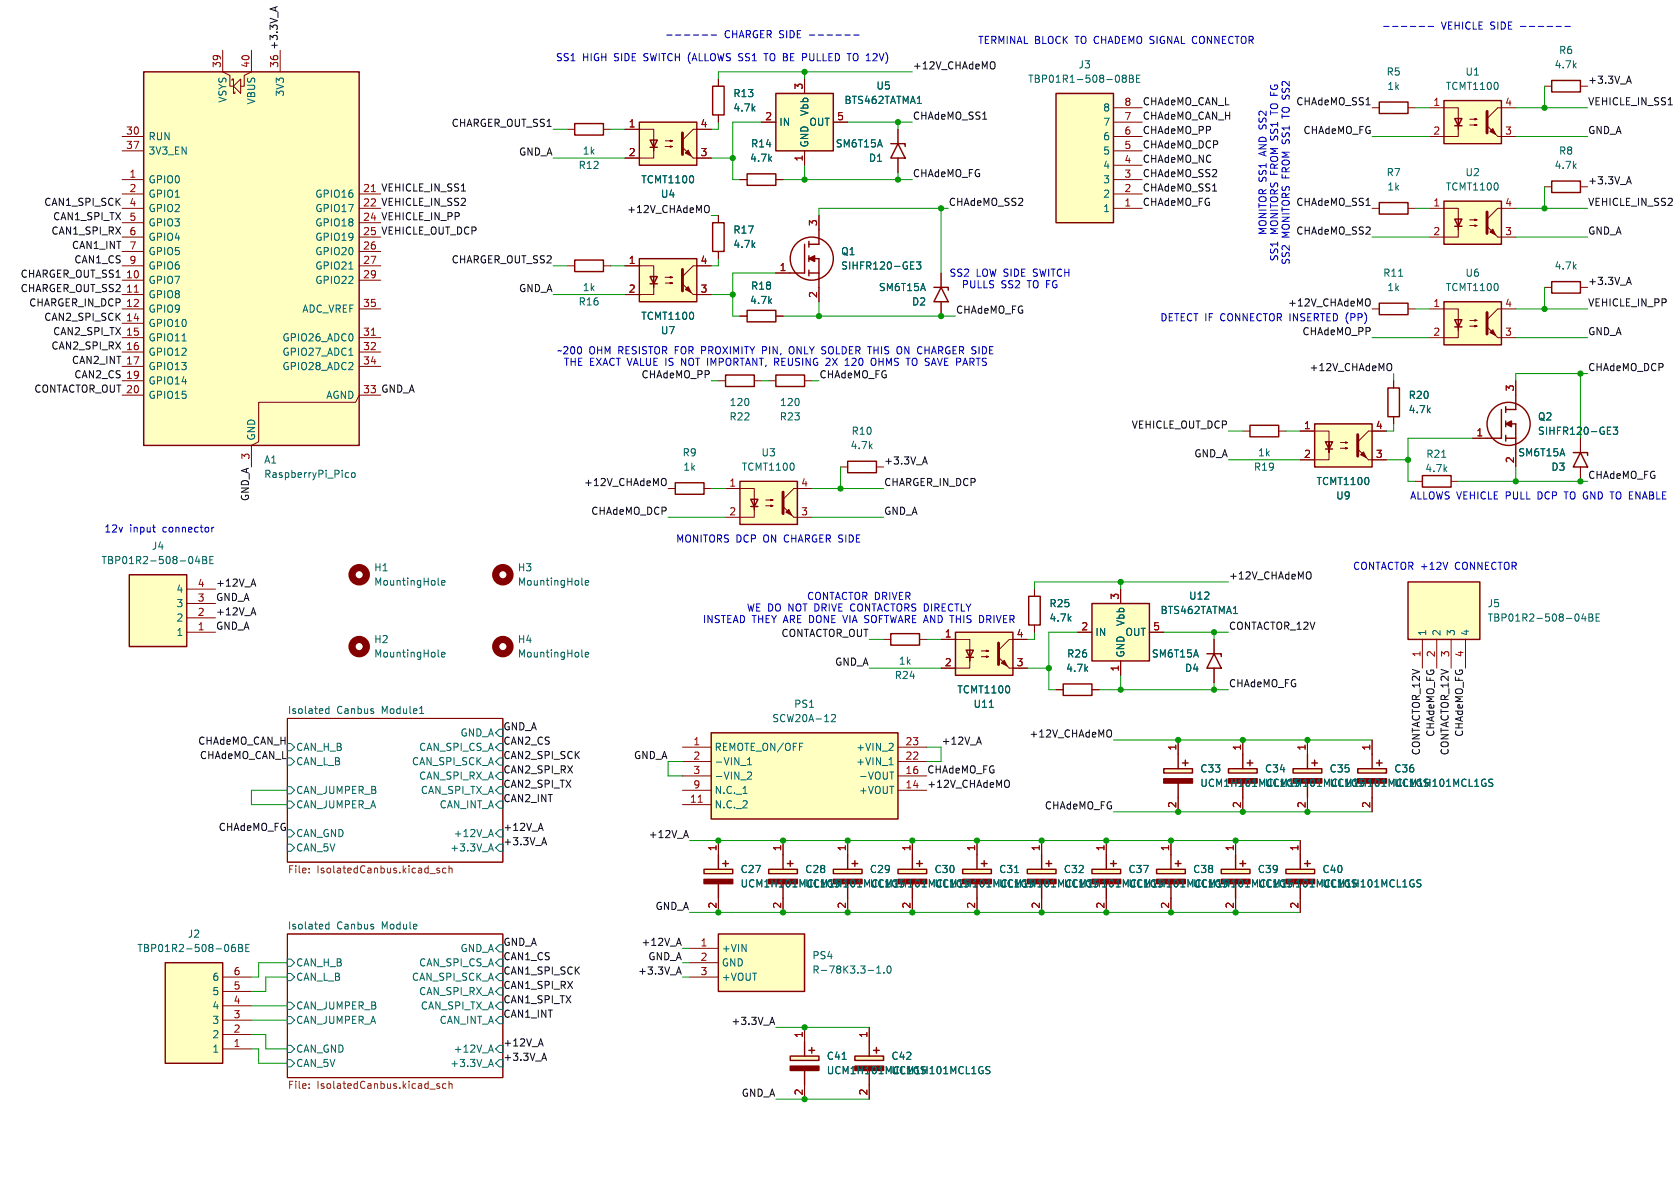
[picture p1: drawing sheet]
<svg xmlns="http://www.w3.org/2000/svg" width="297mm" height="210mm" viewBox="0 0 297 210" stroke-linecap="round" stroke-linejoin="round" font-family="sans-serif">
<defs><g id="words">
<g font-size="1.8" fill="#0000c2">
<text x="254.8" y="5.4">VEHICLE SIDE</text>
<text x="98.2" y="11">SS1</text>
<text x="103" y="11">HIGH</text>
<text x="108.7" y="11">SIDE</text>
<text x="114.1" y="11">SWITCH (ALLOWS SS1</text>
<text x="128.1" y="7">CHARGER SIDE</text>
<text x="136" y="11">TO BE PULLED</text>
<text x="151.4" y="11">TO 12V)</text>
<text x="172.8" y="8">TERMINAL BLOCK</text>
<text x="190.2" y="8">TO CHADEMO SIGNAL CONNECTOR</text>
<text x="226.2" y="19.7" transform="rotate(-90 226.2 19.7)">TO FG</text>
<text x="228.2" y="20.3" transform="rotate(-90 228.2 20.3)">TO SS2</text>
<text x="224.1" y="27.4" transform="rotate(-90 224.1 27.4)">AND SS2</text>
<text x="224.1" y="41.7" transform="rotate(-90 224.1 41.7)">MONITOR SS1</text>
<text x="226.2" y="41.5" transform="rotate(-90 226.2 41.5)">MONITORS FROM SS1</text>
<text x="226.2" y="46.3" transform="rotate(-90 226.2 46.3)">SS1</text>
<text x="228.2" y="46.9" transform="rotate(-90 228.2 46.9)">SS2</text>
<text x="228.2" y="42.1" transform="rotate(-90 228.2 42.1)">MONITORS FROM SS1</text>
<text x="167.8" y="49.1">SS2</text>
<text x="169.9" y="51.2">PULLS</text>
<text x="172.6" y="49.1">LOW SIDE</text>
<text x="177" y="51.2">SS2</text>
<text x="181.8" y="51.2">TO FG</text>
<text x="182.9" y="49.1">SWITCH</text>
<text x="205" y="57">DETECT IF</text>
<text x="215.8" y="57">CONNECTOR INSERTED (PP)</text>
<text x="98.4" y="62.8">~200</text>
<text x="99.6" y="64.9">THE EXACT VALUE IS</text>
<text x="104.1" y="62.8">OHM RESISTOR FOR PROXIMITY PIN,</text>
<text x="120.9" y="64.9">NOT IMPORTANT, REUSING</text>
<text x="140.4" y="62.8">ONLY SOLDER THIS</text>
<text x="147.1" y="64.9">2X</text>
<text x="150.7" y="64.9">120</text>
<text x="155.5" y="64.9">OHMS TO SAVE PARTS</text>
<text x="160.1" y="62.8">ON CHARGER SIDE</text>
<text x="249.2" y="88.5">ALLOWS VEHICLE PULL</text>
<text x="272.1" y="88.5">DCP</text>
<text x="277.1" y="88.5">TO GND TO ENABLE</text>
<text x="18.4" y="94.3">12v</text>
<text x="22.9" y="94.3">input</text>
<text x="28.9" y="94.3">connector</text>
<text x="119.4" y="96.1">MONITORS DCP</text>
<text x="135.1" y="96.1">ON CHARGER SIDE</text>
<text x="239.1" y="100.9">CONTACTOR +12V</text>
<text x="257.3" y="100.9">CONNECTOR</text>
<text x="142.6" y="106.3">CONTACTOR DRIVER</text>
<text x="124.2" y="110.4">INSTEAD THEY ARE DONE VIA SOFTWARE AND THIS</text>
<text x="131.9" y="108.3">WE DO NOT DRIVE CONTACTORS DIRECTLY</text>
<text x="174.4" y="110.4">DRIVER</text>
</g>
<g font-size="1.8" fill="#0f0f0f">
<text x="49.2" y="8.9" transform="rotate(-90 49.2 8.9)">+3.3V_A</text>
<text x="161.3" y="12.4">+12V_CHAdeMO</text>
<text x="280.7" y="14.9">+3.3V_A</text>
<text x="79.7" y="22.5">CHARGER_OUT_SS1</text>
<text x="161.3" y="21.2">CHAdeMO_SS1</text>
<text x="201.9" y="18.7">CHAdeMO_CAN_L</text>
<text x="201.9" y="21.2">CHAdeMO_CAN_H</text>
<text x="201.9" y="23.8">CHAdeMO_PP</text>
<text x="229.1" y="18.7">CHAdeMO_SS1</text>
<text x="230.3" y="23.8">CHAdeMO_FG</text>
<text x="280.7" y="23.8">GND_A</text>
<text x="280.7" y="18.7">VEHICLE_IN_SS1</text>
<text x="91.7" y="27.6">GND_A</text>
<text x="201.9" y="28.9">CHAdeMO_NC</text>
<text x="201.9" y="26.3">CHAdeMO_DCP</text>
<text x="67.3" y="33.9">VEHICLE_IN_SS1</text>
<text x="161.3" y="31.4">CHAdeMO_FG</text>
<text x="201.9" y="31.4">CHAdeMO_SS2</text>
<text x="201.9" y="33.9">CHAdeMO_SS1</text>
<text x="280.7" y="32.7">+3.3V_A</text>
<text x="7.7" y="36.5">CAN1_SPI_SCK</text>
<text x="9" y="41.6">CAN1_SPI_RX</text>
<text x="9.3" y="39">CAN1_SPI_TX</text>
<text x="67.3" y="36.5">VEHICLE_IN_SS2</text>
<text x="67.3" y="41.6">VEHICLE_OUT_DCP</text>
<text x="67.3" y="39">VEHICLE_IN_PP</text>
<text x="110.8" y="37.8">+12V_CHAdeMO</text>
<text x="167.6" y="36.5">CHAdeMO_SS2</text>
<text x="201.9" y="36.5">CHAdeMO_FG</text>
<text x="229.1" y="36.5">CHAdeMO_SS1</text>
<text x="229.1" y="41.6">CHAdeMO_SS2</text>
<text x="280.7" y="36.5">VEHICLE_IN_SS2</text>
<text x="280.7" y="41.6">GND_A</text>
<text x="12.6" y="44.1">CAN1_INT</text>
<text x="13" y="46.6">CAN1_CS</text>
<text x="79.7" y="46.6">CHARGER_OUT_SS2</text>
<text x="3.5" y="49.2">CHARGER_OUT_SS1</text>
<text x="3.5" y="51.7">CHARGER_OUT_SS2</text>
<text x="91.7" y="51.7">GND_A</text>
<text x="280.7" y="50.5">+3.3V_A</text>
<text x="5.1" y="54.3">CHARGER_IN_DCP 12</text>
<text x="7.7" y="56.8">CAN2_SPI_SCK</text>
<text x="9.3" y="59.3">CAN2_SPI_TX 15</text>
<text x="168.9" y="55.5">CHAdeMO_FG</text>
<text x="227.6" y="54.3">+12V_CHAdeMO</text>
<text x="230.2" y="59.3">CHAdeMO_PP</text>
<text x="280.7" y="54.3">VEHICLE_IN_PP</text>
<text x="280.7" y="59.3">GND_A</text>
<text x="9" y="61.9">CAN2_SPI_RX 16</text>
<text x="12.6" y="64.4">CAN2_INT 17</text>
<text x="231.4" y="65.7">+12V_CHAdeMO</text>
<text x="280.7" y="65.7">CHAdeMO_DCP</text>
<text x="6" y="69.5">CONTACTOR_OUT20</text>
<text x="13" y="67">CAN2_CS 19</text>
<text x="67.3" y="69.5">GND_A</text>
<text x="113.3" y="67">CHAdeMO_PP</text>
<text x="144.8" y="67">CHAdeMO_FG</text>
<text x="200" y="75.9">VEHICLE_OUT_DCP</text>
<text x="156.2" y="82.2">+3.3V_A</text>
<text x="211" y="80.9">GND_A</text>
<text x="44.1" y="88.7" transform="rotate(-90 44.1 88.7)">GND_A 3</text>
<text x="103.2" y="86">+12V_CHAdeMO</text>
<text x="156.2" y="86">CHARGER_IN_DCP</text>
<text x="280.7" y="84.7">CHAdeMO_FG</text>
<text x="104.4" y="91.1">CHAdeMO_DCP</text>
<text x="156.2" y="91.1">GND_A</text>
<text x="38.1" y="103.8">+12V_A</text>
<text x="38.1" y="106.3">GND_A</text>
<text x="217.2" y="102.5">+12V_CHAdeMO</text>
<text x="38.1" y="108.9">+12V_A</text>
<text x="38.1" y="111.4">GND_A</text>
<text x="138" y="112.7">CONTACTOR_OUT</text>
<text x="217.2" y="111.4">CONTACTOR_12V</text>
<text x="147.5" y="117.8">GND_A</text>
<text x="217.2" y="121.6">CHAdeMO_FG</text>
<text x="34.9" y="131.7">CHAdeMO_CAN_H</text>
<text x="88.9" y="129.2">GND_A</text>
<text x="88.9" y="131.7">CAN2_CS</text>
<text x="166.4" y="131.7">+12V_A</text>
<text x="181.9" y="130.5">+12V_CHAdeMO</text>
<text x="253.7" y="130.3" transform="rotate(-90 253.7 130.3)">CHAdeMO_FG</text>
<text x="258.7" y="130.3" transform="rotate(-90 258.7 130.3)">CHAdeMO_FG</text>
<text x="35.2" y="134.3">CHAdeMO_CAN_L</text>
<text x="88.9" y="136.8">CAN2_SPI_RX</text>
<text x="88.9" y="134.3">CAN2_SPI_SCK</text>
<text x="112" y="134.3">GND_A</text>
<text x="163.8" y="136.8">CHAdeMO_FG</text>
<text x="251.1" y="133.6" transform="rotate(-90 251.1 133.6)">CONTACTOR_12V</text>
<text x="256.2" y="133.6" transform="rotate(-90 256.2 133.6)">CONTACTOR_12V</text>
<text x="88.9" y="141.9">CAN2_INT</text>
<text x="88.9" y="139.4">CAN2_SPI_TX</text>
<text x="163.8" y="139.4">+12V_CHAdeMO</text>
<text x="184.6" y="143.2">CHAdeMO_FG</text>
<text x="38.6" y="147">CHAdeMO_FG</text>
<text x="88.9" y="147">+12V_A</text>
<text x="88.9" y="149.5">+3.3V_A</text>
<text x="114.6" y="148.2">+12V_A</text>
<text x="115.8" y="160.9">GND_A</text>
<text x="88.9" y="167.3">GND_A</text>
<text x="113.3" y="167.3">+12V_A</text>
<text x="88.9" y="169.8">CAN1_CS</text>
<text x="88.9" y="172.4">CAN1_SPI_SCK</text>
<text x="112.7" y="172.4">+3.3V_A</text>
<text x="114.5" y="169.8">GND_A</text>
<text x="88.9" y="180">CAN1_INT</text>
<text x="88.9" y="174.9">CAN1_SPI_RX</text>
<text x="88.9" y="177.5">CAN1_SPI_TX</text>
<text x="88.9" y="185.1">+12V_A</text>
<text x="129.2" y="181.3">+3.3V_A</text>
<text x="88.9" y="187.6">+3.3V_A</text>
<text x="131" y="194">GND_A</text>
</g>
<g font-size="1.8" fill="#006464">
<text x="275.5" y="9.8">R6</text>
<text x="50.4" y="17.2" transform="rotate(-90 50.4 17.2)">3V3</text>
<text x="129.5" y="17.4">R13</text>
<text x="154.8" y="16">U5</text>
<text x="181.7" y="14.8">TBP01R1-508-08BE</text>
<text x="190.6" y="12.3">J3</text>
<text x="245" y="13.6">R5</text>
<text x="245.2" y="16.1">1k</text>
<text x="255.5" y="16.1">TCMT1100</text>
<text x="259" y="13.6">U1</text>
<text x="274.7" y="12.3">4.7k</text>
<text x="40.2" y="18.3" transform="rotate(-90 40.2 18.3)">VSYS</text>
<text x="45.3" y="18.6" transform="rotate(-90 45.3 18.6)">VBUS</text>
<text x="129.5" y="19.9">4.7k</text>
<text x="137.7" y="22.5">IN</text>
<text x="143" y="22.5">OUT</text>
<text x="143.1" y="20.6" transform="rotate(-90 143.1 20.6)">Vbb</text>
<text x="149.2" y="18.6">BTS462TATMA1</text>
<text x="194.9" y="22.5">7</text>
<text x="194.9" y="19.9">8</text>
<text x="26.2" y="25">RUN</text>
<text x="26.2" y="27.5">3V3_EN</text>
<text x="102.9" y="27.5">1k</text>
<text x="132.5" y="28.8">4.7k</text>
<text x="132.7" y="26.3">R14</text>
<text x="143.1" y="26.2" transform="rotate(-90 143.1 26.2)">GND</text>
<text x="147.7" y="26.3">SM6T15A</text>
<text x="153.5" y="28.8">D1</text>
<text x="194.9" y="27.5">5</text>
<text x="194.9" y="25">6</text>
<text x="275.5" y="27.5">R8</text>
<text x="26.2" y="32.6">GPIO0</text>
<text x="26.2" y="35.2">GPIO1</text>
<text x="55.6" y="35.2">GPIO16</text>
<text x="102.2" y="30.1">R12</text>
<text x="113.3" y="32.6">TCMT1100</text>
<text x="116.7" y="35.2">U4</text>
<text x="194.9" y="35.2">2</text>
<text x="194.9" y="32.6">3</text>
<text x="194.9" y="30.1">4</text>
<text x="245" y="31.3">R7</text>
<text x="245.2" y="33.9">1k</text>
<text x="255.5" y="33.9">TCMT1100</text>
<text x="259" y="31.3">U2</text>
<text x="274.7" y="30.1">4.7k</text>
<text x="26.2" y="37.7">GPIO2</text>
<text x="26.2" y="40.2">GPIO3</text>
<text x="55.6" y="37.7">GPIO17</text>
<text x="55.6" y="40.2">GPIO18</text>
<text x="129.5" y="41.5">R17</text>
<text x="194.9" y="37.7">1</text>
<text x="26.2" y="42.8">GPIO4</text>
<text x="26.2" y="45.3">GPIO5</text>
<text x="26.2" y="47.9">GPIO6</text>
<text x="55.6" y="42.8">GPIO19</text>
<text x="55.6" y="45.3">GPIO20</text>
<text x="55.6" y="47.9">GPIO21</text>
<text x="129.5" y="44">4.7k</text>
<text x="148.6" y="45.3">Q1</text>
<text x="148.6" y="47.9">SIHFR120-GE3</text>
<text x="274.7" y="47.9">4.7k</text>
<text x="26.2" y="50.4">GPIO7</text>
<text x="26.2" y="52.9">GPIO8</text>
<text x="55.6" y="50.4">GPIO22</text>
<text x="102.9" y="51.7">1k</text>
<text x="132.5" y="53.9">4.7k</text>
<text x="132.7" y="51.4">R18</text>
<text x="155.3" y="51.7">SM6T15A</text>
<text x="244.4" y="49.1">R11</text>
<text x="245.2" y="51.7">1k</text>
<text x="255.5" y="51.7">TCMT1100</text>
<text x="259" y="49.1">U6</text>
<text x="26.2" y="55.5">GPIO9</text>
<text x="26.2" y="58">GPIO10</text>
<text x="53.3" y="55.5">ADC_VREF</text>
<text x="102.2" y="54.2">R16</text>
<text x="113.3" y="56.7">TCMT1100</text>
<text x="116.7" y="59.3">U7</text>
<text x="161.1" y="54.2">D2</text>
<text x="26.2" y="60.6">GPIO11</text>
<text x="26.2" y="63.1">GPIO12</text>
<text x="26.2" y="65.6">GPIO13</text>
<text x="49.8" y="60.6">GPIO26_ADC0</text>
<text x="49.8" y="63.1">GPIO27_ADC1</text>
<text x="49.8" y="65.6">GPIO28_ADC2</text>
<text x="26.2" y="68.2">GPIO14</text>
<text x="26.2" y="70.7">GPIO15</text>
<text x="57.6" y="70.7">AGND</text>
<text x="128.9" y="72">120</text>
<text x="137.8" y="72">120</text>
<text x="248.9" y="70.7">R20</text>
<text x="45.3" y="78" transform="rotate(-90 45.3 78)">GND</text>
<text x="128.9" y="74.5">R22</text>
<text x="137.8" y="74.5">R23</text>
<text x="150.5" y="77.1">R10</text>
<text x="248.9" y="73.3">4.7k</text>
<text x="271.8" y="74.5">Q2</text>
<text x="271.8" y="77.1">SIHFR120-GE3</text>
<text x="46.6" y="82.1">A1</text>
<text x="120.6" y="80.9">R9</text>
<text x="120.7" y="83.4">1k</text>
<text x="131" y="83.4">TCMT1100</text>
<text x="134.5" y="80.9">U3</text>
<text x="150.3" y="79.6">4.7k</text>
<text x="221.6" y="83.4">R19</text>
<text x="222.3" y="80.9">1k</text>
<text x="251.9" y="83.7">4.7k</text>
<text x="252.1" y="81.1">R21</text>
<text x="268.3" y="80.9">SM6T15A</text>
<text x="274.2" y="83.4">D3</text>
<text x="46.6" y="84.7">RaspberryPi_Pico</text>
<text x="232.6" y="86">TCMT1100</text>
<text x="236.1" y="88.5">U9</text>
<text x="17.8" y="99.9">TBP01R2-508-04BE</text>
<text x="26.7" y="97.4">J4</text>
<text x="66" y="101.2">H1</text>
<text x="91.4" y="101.2">H3</text>
<text x="31.1" y="107.5">3</text>
<text x="31.1" y="105">4</text>
<text x="66" y="103.7">MountingHole</text>
<text x="91.4" y="103.7">MountingHole</text>
<text x="185.4" y="107.5">R25</text>
<text x="210.1" y="106.2">U12</text>
<text x="262.9" y="107.5">J5</text>
<text x="31.1" y="112.6">1</text>
<text x="31.1" y="110.1">2</text>
<text x="66" y="113.9">H2</text>
<text x="91.4" y="113.9">H4</text>
<text x="185.4" y="110.1">4.7k</text>
<text x="193.5" y="112.6">IN</text>
<text x="198.9" y="112.6">OUT</text>
<text x="199" y="110.8" transform="rotate(-90 199 110.8)">Vbb</text>
<text x="205.1" y="108.7">BTS462TATMA1</text>
<text x="252.3" y="112.5" transform="rotate(-90 252.3 112.5)">1</text>
<text x="254.9" y="112.5" transform="rotate(-90 254.9 112.5)">2</text>
<text x="257.4" y="112.5" transform="rotate(-90 257.4 112.5)">3</text>
<text x="259.9" y="112.5" transform="rotate(-90 259.9 112.5)">4</text>
<text x="262.9" y="110.1">TBP01R2-508-04BE</text>
<text x="66" y="116.4">MountingHole</text>
<text x="91.4" y="116.4">MountingHole</text>
<text x="158.8" y="117.7">1k</text>
<text x="188.4" y="119">4.7k</text>
<text x="188.6" y="116.4">R26</text>
<text x="199" y="116.3" transform="rotate(-90 199 116.3)">GND</text>
<text x="203.5" y="116.4">SM6T15A</text>
<text x="209.4" y="119">D4</text>
<text x="140.3" y="125.3">PS1</text>
<text x="158.1" y="120.2">R24</text>
<text x="169.1" y="122.8">TCMT1100</text>
<text x="172" y="125.3">U11</text>
<text x="50.8" y="126.3">Isolated</text>
<text x="59.5" y="126.3">Canbus</text>
<text x="67.6" y="126.3">Module1</text>
<text x="81.3" y="130.4">GND_A</text>
<text x="136.4" y="127.9">SCW20A-12</text>
<text x="52.3" y="132.9">CAN_H_B</text>
<text x="52.3" y="135.5">CAN_L_B</text>
<text x="72.7" y="135.5">CAN_SPI_SCK_A</text>
<text x="74" y="132.9">CAN_SPI_CS_A</text>
<text x="126.2" y="132.9">REMOTE_ON/OFF</text>
<text x="126.2" y="135.5">-VIN_1</text>
<text x="151.3" y="132.9">+VIN_2</text>
<text x="151.3" y="135.5">+VIN_1</text>
<text x="212.1" y="136.8">C33</text>
<text x="223.5" y="136.8">C34</text>
<text x="235" y="136.8">C35</text>
<text x="246.4" y="136.8">C36</text>
<text x="52.3" y="143.1">CAN_JUMPER_A</text>
<text x="52.3" y="140.6">CAN_JUMPER_B</text>
<text x="74" y="138">CAN_SPI_RX_A</text>
<text x="74.3" y="140.6">CAN_SPI_TX_A</text>
<text x="77.6" y="143.1">CAN_INT_A</text>
<text x="126.2" y="138">-VIN_2</text>
<text x="126.2" y="140.6">N.C._1</text>
<text x="126.2" y="143.1">N.C._2</text>
<text x="151.7" y="138">-VOUT</text>
<text x="151.7" y="140.6">+VOUT</text>
<text x="212.1" y="139.3">UCM1H101MCL1GS</text>
<text x="223.5" y="139.3">UCM1H101MCL1GS</text>
<text x="235" y="139.3">UCM1H101MCL1GS</text>
<text x="246.4" y="139.3">UCM1H101MCL1GS</text>
<text x="52.3" y="148.2">CAN_GND</text>
<text x="80.1" y="148.2">+12V_A</text>
<text x="52.3" y="150.7">CAN_5V</text>
<text x="79.5" y="150.7">+3.3V_A</text>
<text x="130.8" y="154.5">C27</text>
<text x="142.2" y="154.5">C28</text>
<text x="153.7" y="154.5">C29</text>
<text x="165.1" y="154.5">C30</text>
<text x="176.5" y="154.5">C31</text>
<text x="188" y="154.5">C32</text>
<text x="199.4" y="154.5">C37</text>
<text x="210.8" y="154.5">C38</text>
<text x="222.3" y="154.5">C39</text>
<text x="233.7" y="154.5">C40</text>
<text x="130.8" y="157.1">UCM1H101MCL1GS</text>
<text x="142.2" y="157.1">UCM1H101MCL1GS</text>
<text x="153.7" y="157.1">UCM1H101MCL1GS</text>
<text x="165.1" y="157.1">UCM1H101MCL1GS</text>
<text x="176.5" y="157.1">UCM1H101MCL1GS</text>
<text x="188" y="157.1">UCM1H101MCL1GS</text>
<text x="199.4" y="157.1">UCM1H101MCL1GS</text>
<text x="210.8" y="157.1">UCM1H101MCL1GS</text>
<text x="222.3" y="157.1">UCM1H101MCL1GS</text>
<text x="233.7" y="157.1">UCM1H101MCL1GS</text>
<text x="33.1" y="166">J2</text>
<text x="50.8" y="164.4">Isolated</text>
<text x="59.5" y="164.4">Canbus</text>
<text x="67.6" y="164.4">Module</text>
<text x="24.2" y="168.5">TBP01R2-508-06BE</text>
<text x="37.4" y="173.6">6</text>
<text x="52.3" y="171">CAN_H_B</text>
<text x="52.3" y="173.6">CAN_L_B</text>
<text x="72.7" y="173.6">CAN_SPI_SCK_A</text>
<text x="74" y="171">CAN_SPI_CS_A</text>
<text x="81.3" y="168.5">GND_A</text>
<text x="127.5" y="168.5">+VIN</text>
<text x="127.5" y="171">GND</text>
<text x="127.5" y="173.6">+VOUT</text>
<text x="143.5" y="169.8">PS4</text>
<text x="143.5" y="172.3">R-78K3.3-1.0</text>
<text x="37.4" y="178.7">4</text>
<text x="37.4" y="176.1">5</text>
<text x="52.3" y="178.7">CAN_JUMPER_B</text>
<text x="74" y="176.1">CAN_SPI_RX_A</text>
<text x="74.3" y="178.7">CAN_SPI_TX_A</text>
<text x="37.4" y="183.7">2</text>
<text x="37.4" y="181.2">3</text>
<text x="52.3" y="181.2">CAN_JUMPER_A</text>
<text x="77.6" y="181.2">CAN_INT_A</text>
<text x="37.4" y="186.3">1</text>
<text x="52.3" y="188.8">CAN_5V</text>
<text x="52.3" y="186.3">CAN_GND</text>
<text x="79.5" y="188.8">+3.3V_A</text>
<text x="80.1" y="186.3">+12V_A</text>
<text x="146.1" y="190.1">UCM1H101MCL1GS</text>
<text x="146.1" y="187.6">C41</text>
<text x="157.5" y="190.1">UCM1H101MCL1GS</text>
<text x="157.5" y="187.6">C42</text>
</g>
<g font-size="1.8" fill="#a90000">
<text x="39.1" y="12.1" transform="rotate(-90 39.1 12.1)">39</text>
<text x="44.2" y="12.1" transform="rotate(-90 44.2 12.1)">40</text>
<text x="49.3" y="12.1" transform="rotate(-90 49.3 12.1)">36</text>
<text x="142" y="15.9" transform="rotate(-90 142 15.9)">3</text>
<text x="22.2" y="23.9">30</text>
<text x="111.1" y="22.6">1</text>
<text x="123.8" y="22.6">4</text>
<text x="135.2" y="21.3">2</text>
<text x="147.9" y="21.3">5</text>
<text x="198.7" y="23.9">6</text>
<text x="198.7" y="21.3">7</text>
<text x="198.7" y="18.8">8</text>
<text x="253.3" y="18.8">1</text>
<text x="253.3" y="23.9">2</text>
<text x="266" y="18.8">4</text>
<text x="266" y="23.9">3</text>
<text x="22.2" y="26.4">37</text>
<text x="111.1" y="27.7">2</text>
<text x="123.8" y="27.7">3</text>
<text x="142" y="28.6" transform="rotate(-90 142 28.6)">1</text>
<text x="198.7" y="29">4</text>
<text x="198.7" y="26.4">5</text>
<text x="22.8" y="31.5">1</text>
<text x="22.8" y="34">2</text>
<text x="64.1" y="34">21</text>
<text x="198.7" y="34">2</text>
<text x="198.7" y="31.5">3</text>
<text x="22.8" y="36.6">4</text>
<text x="22.8" y="39.1">5</text>
<text x="22.8" y="41.7">6</text>
<text x="64.1" y="36.6">22</text>
<text x="64.1" y="39.1">24</text>
<text x="64.1" y="41.7">25</text>
<text x="144.5" y="40.1" transform="rotate(-90 144.5 40.1)">3</text>
<text x="198.7" y="36.6">1</text>
<text x="253.3" y="36.6">1</text>
<text x="253.3" y="41.7">2</text>
<text x="266" y="36.6">4</text>
<text x="266" y="41.7">3</text>
<text x="22.8" y="44.2">7</text>
<text x="22.8" y="46.7">9</text>
<text x="64.1" y="44.2">26</text>
<text x="64.1" y="46.7">27</text>
<text x="111.1" y="46.7">1</text>
<text x="123.8" y="46.7">4</text>
<text x="22.2" y="49.3">10</text>
<text x="22.2" y="51.8">11</text>
<text x="64.1" y="49.3">29</text>
<text x="111.1" y="51.8">2</text>
<text x="123.8" y="51.8">3</text>
<text x="137.7" y="48">1</text>
<text x="144.5" y="52.8" transform="rotate(-90 144.5 52.8)">2</text>
<text x="22.2" y="56.9">14</text>
<text x="64.1" y="54.4">35</text>
<text x="64.1" y="59.4">31</text>
<text x="253.3" y="54.4">1</text>
<text x="253.3" y="59.4">2</text>
<text x="266" y="54.4">4</text>
<text x="266" y="59.4">3</text>
<text x="64.1" y="62">32</text>
<text x="64.1" y="64.5">34</text>
<text x="64.1" y="69.6">33</text>
<text x="267.7" y="69.3" transform="rotate(-90 267.7 69.3)">3</text>
<text x="230.4" y="75.9">1</text>
<text x="243.1" y="75.9">4</text>
<text x="260.9" y="77.2">1</text>
<text x="230.4" y="81">2</text>
<text x="243.1" y="81">3</text>
<text x="267.7" y="82" transform="rotate(-90 267.7 82)">2</text>
<text x="128.8" y="86.1">1</text>
<text x="141.5" y="86.1">4</text>
<text x="128.8" y="91.2">2</text>
<text x="141.5" y="91.2">3</text>
<text x="34.9" y="106.4">3</text>
<text x="34.9" y="103.9">4</text>
<text x="197.9" y="106.1" transform="rotate(-90 197.9 106.1)">3</text>
<text x="34.9" y="111.5">1</text>
<text x="34.9" y="109">2</text>
<text x="166.9" y="112.8">1</text>
<text x="179.6" y="112.8">4</text>
<text x="191.1" y="111.5">2</text>
<text x="203.8" y="111.5">5</text>
<text x="166.9" y="117.9">2</text>
<text x="179.6" y="117.9">3</text>
<text x="197.9" y="118.8" transform="rotate(-90 197.9 118.8)">1</text>
<text x="251.2" y="116.3" transform="rotate(-90 251.2 116.3)">1</text>
<text x="253.7" y="116.3" transform="rotate(-90 253.7 116.3)">2</text>
<text x="256.3" y="116.3" transform="rotate(-90 256.3 116.3)">3</text>
<text x="258.8" y="116.3" transform="rotate(-90 258.8 116.3)">4</text>
<text x="122.5" y="131.8">1</text>
<text x="160" y="131.8">23</text>
<text x="122.5" y="134.4">2</text>
<text x="122.5" y="136.9">3</text>
<text x="160" y="134.4">22</text>
<text x="160" y="136.9">16</text>
<text x="208" y="132.8" transform="rotate(-90 208 132.8)">1</text>
<text x="219.5" y="132.8" transform="rotate(-90 219.5 132.8)">1</text>
<text x="230.9" y="132.8" transform="rotate(-90 230.9 132.8)">1</text>
<text x="242.3" y="132.8" transform="rotate(-90 242.3 132.8)">1</text>
<text x="121.9" y="142">11</text>
<text x="122.5" y="139.4">9</text>
<text x="160" y="139.4">14</text>
<text x="208" y="142.9" transform="rotate(-90 208 142.9)">2</text>
<text x="219.5" y="142.9" transform="rotate(-90 219.5 142.9)">2</text>
<text x="230.9" y="142.9" transform="rotate(-90 230.9 142.9)">2</text>
<text x="242.3" y="142.9" transform="rotate(-90 242.3 142.9)">2</text>
<text x="126.7" y="150.6" transform="rotate(-90 126.7 150.6)">1</text>
<text x="138.2" y="150.6" transform="rotate(-90 138.2 150.6)">1</text>
<text x="149.6" y="150.6" transform="rotate(-90 149.6 150.6)">1</text>
<text x="161" y="150.6" transform="rotate(-90 161 150.6)">1</text>
<text x="172.5" y="150.6" transform="rotate(-90 172.5 150.6)">1</text>
<text x="183.9" y="150.6" transform="rotate(-90 183.9 150.6)">1</text>
<text x="195.3" y="150.6" transform="rotate(-90 195.3 150.6)">1</text>
<text x="206.8" y="150.6" transform="rotate(-90 206.8 150.6)">1</text>
<text x="218.2" y="150.6" transform="rotate(-90 218.2 150.6)">1</text>
<text x="229.6" y="150.6" transform="rotate(-90 229.6 150.6)">1</text>
<text x="126.7" y="160.7" transform="rotate(-90 126.7 160.7)">2</text>
<text x="138.2" y="160.7" transform="rotate(-90 138.2 160.7)">2</text>
<text x="149.6" y="160.7" transform="rotate(-90 149.6 160.7)">2</text>
<text x="161" y="160.7" transform="rotate(-90 161 160.7)">2</text>
<text x="172.5" y="160.7" transform="rotate(-90 172.5 160.7)">2</text>
<text x="183.9" y="160.7" transform="rotate(-90 183.9 160.7)">2</text>
<text x="195.3" y="160.7" transform="rotate(-90 195.3 160.7)">2</text>
<text x="206.8" y="160.7" transform="rotate(-90 206.8 160.7)">2</text>
<text x="218.2" y="160.7" transform="rotate(-90 218.2 160.7)">2</text>
<text x="229.6" y="160.7" transform="rotate(-90 229.6 160.7)">2</text>
<text x="123.8" y="167.4">1</text>
<text x="41.2" y="172.5">6</text>
<text x="123.8" y="169.9">2</text>
<text x="123.8" y="172.5">3</text>
<text x="41.2" y="177.5">4</text>
<text x="41.2" y="175">5</text>
<text x="41.2" y="185.2">1</text>
<text x="41.2" y="182.6">2</text>
<text x="41.2" y="180.1">3</text>
<text x="142" y="183.6" transform="rotate(-90 142 183.6)">1</text>
<text x="153.4" y="183.6" transform="rotate(-90 153.4 183.6)">1</text>
<text x="142" y="193.7" transform="rotate(-90 142 193.7)">2</text>
<text x="153.4" y="193.7" transform="rotate(-90 153.4 193.7)">2</text>
</g>
<g font-size="1.8" fill="#725600">
<text x="50.8" y="154.7">File:</text>
<text x="56" y="154.7">IsolatedCanbus.kicad_sch</text>
<text x="50.8" y="192.8">File:</text>
<text x="56" y="192.8">IsolatedCanbus.kicad_sch</text>
</g>
</g></defs>
<path d="M50.8 127h38.1v25.4h-38.1zM50.8 165.1h38.1v25.4h-38.1z" fill="none" stroke="#840000" stroke-width=".18"/>
<g fill="none" stroke="#006464" stroke-width=".18">
<path d="M50.8 131.4h.6l.7 .7-.7 .6h-.6zM50.8 139.1h.6l.7 .6-.7 .6h-.6zM50.8 134h.6l.7 .6-.7 .7h-.6zM58.2 124.9v1.2M58.2 125.3h-.4l-.2 .2 .1 .6h.5M74.2 126.1h.7M87.6 137.2l.7-.7h.6v1.3h-.6zM88.3 131.4h.6v1.3h-.6l-.7-.6zM88.3 134h.6v1.3h-.6l-.7-.7zM88.3 139.1h.6v1.2h-.6l-.7-.6zM88.3 128.9h.6v1.3h-.6l-.7-.7zM50.8 149.2h.6l.7 .7-.7 .6h-.6z"/>
<path d="M50.8 146.7h.6l.7 .6-.7 .7h-.6zM50.8 141.6h.6l.7 .6-.7 .7h-.6zM86.5 150.1h.6M86.5 147.5h.6M86.8 149.2l.4 1.2M86.8 146.6l.4 1.3M88.3 149.2h.6v1.3h-.6l-.7-.6zM88.3 146.7h.6v1.3h-.6l-.7-.7zM88.3 141.6h.6v1.3h-.6l-.7-.7zM50.8 169.5h.6l.7 .7-.7 .6h-.6zM50.8 179.7h.6l.7 .6-.7 .7h-.6zM50.8 177.2h.6l.7 .6-.7 .6h-.6z"/>
<path d="M50.8 172.1h.6l.7 .6-.7 .7h-.6zM58.2 163v1.2M58.2 163.4h-.4l-.2 .2 .1 .6h.5M87.6 177.8l.7-.6h.6v1.2h-.6zM88.3 179.7h.6v1.3h-.6l-.7-.7zM88.3 169.5h.6v1.3h-.6l-.7-.6zM88.3 174.6h.6v1.3h-.6l-.7-.6zM88.3 172.1h.6v1.3h-.6l-.7-.7zM88.3 167h.6v1.3h-.6l-.7-.7zM50.8 187.3h.6l.7 .7-.7 .6h-.6zM50.8 184.8h.6l.7 .6-.7 .7h-.6zM86.5 188.2h.6"/>
<path d="M86.5 185.6h.6M86.8 187.3l.4 1.2M86.8 184.7l.4 1.3M88.3 187.3h.6v1.3h-.6l-.7-.6zM88.3 184.8h.6v1.3h-.6l-.7-.7z"/>
</g>
<path d="M54.6 154.2v.1M54.6 153.5v.1M77.7 153.5h-.3l-.2 .1 .1 .2 .4 .1v.3h-.5M78.8 153.5h-.3l-.3 .2 .2 .5h.4M79.4 153.6l.2-.1h.3v.8M79.4 153v1.3M54.6 191.6v.1M54.6 192.3v.1M77.7 191.6h-.3l-.2 .1 .1 .2 .4 .1v.3h-.5M78.8 191.6h-.3l-.3 .2 .2 .5h.4M79.4 191.1v1.3M79.4 191.7l.2-.1h.3v.8" fill="none" stroke="#725600" stroke-width=".18"/>
<path d="M147.3 153.7h5.1v.7h-5.1z" fill="#ffffc2"/>
<path d="M132.1 30.7h5.1v2.1h-5.1zM157.5 25.4h2.5v.5M158.7 25.4l1.3 2.5h-2.5zM165.1 50.8h2.5v.5M166.4 50.8l1.2 2.5h-2.5zM128.3 66.3h5v2h-5zM147.3 153.7h5.1v.7h-5.1zM149.9 151.1v2.6M149.9 156.2v2.6M150.6 152.7h1M151.1 152.1v1.1" fill="none" stroke="#840000" stroke-width=".25"/>
<path d="M147.3 155.4h5.1v.8h-5.1z" fill="#840000" stroke="#840000" stroke-width=".25"/>
<path d="M130.8 31.8h1.3M137.2 31.8h1.2M158.7 22.9v2.5M158.7 27.9v2.6M166.4 48.3v2.5M166.4 53.3v2.6M127 67.3h1.3M133.3 67.3h1.3M149.9 148.6v2.5M149.9 158.8v2.5" fill="none" stroke="#840000" stroke-width=".18"/>
<circle cx="88.9" cy="101.6" r="1.27" fill="none" stroke="#840000" stroke-width="1.3"/>
<path d="M102.9 103.3l.1 .1M103.5 103l.6-.1-.1-.2-.4-.1-.1 .2v.6h.5" fill="none" stroke="#006464" stroke-width=".18"/>
<path d="M255.3 53.3h10.1v7.7h-10.1z" fill="#ffffc2"/>
<path d="M255.3 53.3h10.1v7.7h-10.1zM257.2 56.5h1.2l-.6 1.3zM257.2 57.8h1.2M188 120.9h5v2h-5z" fill="none" stroke="#840000" stroke-width=".25"/>
<path d="M252.7 54.6h5.1v3.8v-1.9M257.8 57.8v1.9h-5.1M259.8 56.6h1.3l-.4 .2v-.3l.4 .1M259.8 57.7h1.3l-.4 .1v-.3l.4 .2M264.8 59.7h3.2M268 54.6h-3.2l-1.9 1.9M186.7 121.9h1.3M193 121.9h1.3" fill="none" stroke="#840000" stroke-width=".18"/>
<path d="M262.9 55.2v3.9" fill="none" stroke="#840000" stroke-width=".51"/>
<g fill="#840000" stroke="#840000" stroke-width=".18">
<path d="M263.4 58.8l.5-.5 .5 1z"/>
<path d="M262.9 57.8l1.9 1.9z"/>
</g>
<circle cx="88.9" cy="114.3" r="1.27" fill="none" stroke="#840000" stroke-width="1.3"/>
<path d="M102.9 116l.1 .1M103.5 115.7l.6-.1-.1-.2-.4-.1-.1 .2v.6h.5" fill="none" stroke="#006464" stroke-width=".18"/>
<path d="M127 165.1h15.2v10.2h-15.2z" fill="#ffffc2"/>
<g fill="none" stroke="#840000" stroke-width=".25">
<path d="M142.2 43.2v5.1h-2.5M143 48.3h1.8M143 42.7v1M143 45.2v1M143 47.8v1M143 45.7h1.8v5.1M144.8 40.6v2.6h-1.8M127 165.1h15.2v10.2h-15.2z"/>
<circle cx="143.5" cy="45.7" r="3.8"/>
</g>
<path d="M144.8 38.1v2.5M137.2 48.3h2.5M144.8 50.8v2.5M121.9 167.6h5.1M121.9 170.2h5.1M121.9 172.7h5.1" fill="none" stroke="#840000" stroke-width=".18"/>
<path d="M161 47.6h.6M161 46.3h.6M162 46.3h.8l-.4 .5 .3 .1v.5l-.1 .2-.6-.2M155 172h.7M155 171.1l.4-.3v1.2M156.3 171.9v.1M157 170.8h.1a.68 .68 0 0 1 .4 .6 .68 .68 0 0 1-.4 .6 .84 .84 0 0 1-.1-1.2z" fill="none" stroke="#006464" stroke-width=".18"/>
<path d="M143 45.7l1-.5v1z" fill="#840000" stroke="#840000" stroke-width=".25"/>
<path d="M158.7 153.7h5.1v.7h-5.1z" fill="#ffffc2"/>
<path d="M158.7 153.7h5.1v.7h-5.1zM161.3 151.1v2.6M161.3 156.2v2.6M162.1 152.7h1M162.6 152.1v1.1" fill="none" stroke="#840000" stroke-width=".25"/>
<path d="M158.7 155.4h5.1v.8h-5.1z" fill="#840000" stroke="#840000" stroke-width=".25"/>
<path d="M161.3 148.6v2.5M161.3 158.8v2.5" fill="none" stroke="#840000" stroke-width=".18"/>
<path d="M130.8 85.1h10.2v7.6h-10.2z" fill="#ffffc2"/>
<path d="M243.8 53.6h5.1v2h-5.1zM245.4 68.6h2v5.1h-2zM130.8 85.1h10.2v7.6h-10.2zM132.7 88.3h1.3l-.7 1.2zM132.7 89.5h1.3M149.9 81.5h5v2.1h-5zM181.9 105.4h2v5.1h-2z" fill="none" stroke="#840000" stroke-width=".25"/>
<g fill="none" stroke="#840000" stroke-width=".18">
<path d="M242.6 54.6h1.2M248.9 54.6h1.3M246.4 67.3v1.3M246.4 73.7v1.2M128.3 86.4h5v3.8v-1.9M133.3 89.5v1.9h-5M135.4 88.4h1.3l-.4 .1v-.2l.4 .1M135.4 89.4h1.3l-.4 .1v-.2l.4 .1M140.3 91.4h3.2M143.5 86.4h-3.2l-1.9 1.9M148.6 82.6h1.3M154.9 82.6h1.3"/>
<path d="M182.9 104.1v1.3M182.9 110.5v1.3"/>
</g>
<path d="M138.4 87v3.8" fill="none" stroke="#840000" stroke-width=".51"/>
<g fill="#840000" stroke="#840000" stroke-width=".18">
<path d="M138.9 90.6l.5-.6 .6 1.1z"/>
<path d="M138.4 89.5l1.9 1.9z"/>
</g>
<path d="M247.3 48.8h.7" fill="none" stroke="#006464" stroke-width=".18"/>
<path d="M125.7 129.5h33v15.3h-33z" fill="#ffffc2"/>
<path d="M125.7 129.5h33v15.3h-33z" fill="none" stroke="#840000" stroke-width=".25"/>
<path d="M120.6 132.1h5.1M120.6 134.6h5.1M120.6 137.2h5.1M120.6 139.7h5.1M158.7 132.1h5.1M158.7 134.6h5.1M158.7 137.2h5.1M158.7 139.7h5.1M120.6 142.2h5.1" fill="none" stroke="#840000" stroke-width=".18"/>
<path d="M132.1 135.2h.8M132.1 134.3l.4-.4v1.3M132.2 136.5h.4l.3 .3-.8 .9h.8M147 126.4l.5-.1 .2 .4-.8 .9h.8M157.2 135.2h.7M157.3 136.5h.7M157.4 134.1l.1-.2v1.3M157.7 131.4l.2 .2-.1 .3-.7 .8h.8M131.4 140.3h.7" fill="none" stroke="#006464" stroke-width=".18"/>
<path d="M123.4 141.8h.8" fill="none" stroke="#a90000" stroke-width=".18"/>
<path d="M232.4 74.9h10.2v7.7h-10.2z" fill="#ffffc2"/>
<path d="M232.4 74.9h10.2v7.7h-10.2zM234.3 78.1h1.3l-.7 1.3zM234.3 79.4h1.3" fill="none" stroke="#840000" stroke-width=".25"/>
<path d="M229.9 76.2h5v3.8v-1.9M234.9 79.4v1.9h-5M237 78.2h1.3l-.4 .2v-.3l.4 .1M237 79.2h1.3l-.4 .2v-.3l.4 .1M245.1 76.2h-3.2l-1.9 1.9M241.9 81.3h3.2" fill="none" stroke="#840000" stroke-width=".18"/>
<path d="M240 76.8v3.8" fill="none" stroke="#840000" stroke-width=".51"/>
<g fill="#840000" stroke="#840000" stroke-width=".18">
<path d="M240.5 80.4l.5-.5 .6 1z"/>
<path d="M240 79.4l1.9 1.9z"/>
</g>
<path d="M240 135.9h5.1v.8h-5.1z" fill="#ffffc2"/>
<path d="M240 135.9h5.1v.8h-5.1zM242.6 133.4v2.5M242.6 138.4v2.6M243.3 134.9h1M243.8 134.4v1" fill="none" stroke="#840000" stroke-width=".25"/>
<path d="M240 137.7h5.1v.7h-5.1z" fill="#840000" stroke="#840000" stroke-width=".25"/>
<path d="M242.6 130.8v2.6M242.6 141v2.5" fill="none" stroke="#840000" stroke-width=".18"/>
<path d="M263.4 138.3l.4 .2 .1 .3-.2 .2h-.3M263.4 137.7l.5 .1" fill="none" stroke="#006464" stroke-width=".18"/>
<path d="M228.6 135.9h5.1v.8h-5.1z" fill="#ffffc2"/>
<path d="M228.6 135.9h5.1v.8h-5.1zM231.1 133.4v2.5M231.1 138.4v2.6M231.9 134.9h1M232.4 134.4v1" fill="none" stroke="#840000" stroke-width=".25"/>
<path d="M228.6 137.7h5.1v.7h-5.1z" fill="#840000" stroke="#840000" stroke-width=".25"/>
<path d="M231.1 130.8v2.6M231.1 141v2.5" fill="none" stroke="#840000" stroke-width=".18"/>
<path d="M248.9 102.9h12.7v10.1h-12.7z" fill="#ffffc2"/>
<path d="M248.9 102.9h12.7v10.1h-12.7z" fill="none" stroke="#840000" stroke-width=".25"/>
<path d="M251.5 113v5.1M254 113v5.1M256.5 113v5.1M259.1 113v5.1" fill="none" stroke="#840000" stroke-width=".18"/>
<path d="M279.9 108.5l-.3 .9h.8M280.2 109v.8M280.9 108.5h.4l.3 .3-.3 .3 .3 .2v.3l-.2 .2h-.5zM280.9 109.1h.4M282.2 109.1h.4M282.8 108.5h-.6v1.3h.6" fill="none" stroke="#006464" stroke-width=".18"/>
<path d="M113 45.7h10.2v7.6h-10.2z" fill="#ffffc2"/>
<path d="M126 39.4h2v5.1h-2zM113 45.7h10.2v7.6h-10.2zM114.9 48.9h1.3l-.6 1.3zM114.9 50.2h1.3M278.1 80h2.6v.5M279.4 80l1.3 2.6h-2.6z" fill="none" stroke="#840000" stroke-width=".25"/>
<path d="M127 38.1v1.3M110.5 47h5.1v3.8v-1.9M115.6 50.2v1.9h-5.1M117.6 49h1.3l-.4 .1v-.2l.4 .1M117.6 50h1.3l-.4 .2v-.3l.4 .1M122.6 52.1h3.1M125.7 47h-3.1l-2 1.9M127 44.5v1.2M279.4 77.5v2.5M279.4 82.6v2.5" fill="none" stroke="#840000" stroke-width=".18"/>
<path d="M120.6 47.6v3.8" fill="none" stroke="#840000" stroke-width=".51"/>
<g fill="#840000" stroke="#840000" stroke-width=".18">
<path d="M121.2 51.2l.5-.5 .5 1z"/>
<path d="M120.6 50.2l2 1.9z"/>
</g>
<path d="M113 21.6h10.2v7.6h-10.2z" fill="#ffffc2"/>
<path d="M113 21.6h10.2v7.6h-10.2zM114.9 24.8h1.3l-.6 1.2zM114.9 26h1.3M132.1 54.9h5.1v2h-5.1zM274.3 49.8h5.1v2h-5.1zM221 75.2h5.1v2h-5.1zM119.4 85.3h5.1v2.1h-5.1zM251.5 84.1h5v2h-5z" fill="none" stroke="#840000" stroke-width=".25"/>
<g fill="none" stroke="#840000" stroke-width=".18">
<path d="M110.5 22.9h5.1v3.8v-1.9M115.6 26v1.9h-5.1M117.6 24.9h1.3l-.4 .1v-.2l.4 .1M117.6 25.9h1.3l-.4 .1v-.2l.4 .1M122.6 27.9h3.1M125.7 22.9h-3.1l-2 1.9M130.8 55.9h1.3M137.2 55.9h1.2M273 50.8h1.3M279.4 50.8h1.3M219.7 76.2h1.3M226.1 76.2h1.2"/>
<path d="M118.1 86.4h1.3M124.5 86.4h1.2M250.2 85.1h1.3M256.5 85.1h1.3"/>
</g>
<path d="M120.6 23.5v3.8" fill="none" stroke="#840000" stroke-width=".51"/>
<g fill="#840000" stroke="#840000" stroke-width=".18">
<path d="M121.7 26.5l.5 1.1-1-.5z"/>
<path d="M120.6 26l2 1.9z"/>
</g>
<path d="M254.9 80.8h.7" fill="none" stroke="#006464" stroke-width=".18"/>
<path d="M29.2 170.2h10.2v17.8h-10.2z" fill="#ffffc2"/>
<path d="M29.2 170.2h10.2v17.8h-10.2z" fill="none" stroke="#840000" stroke-width=".25"/>
<path d="M39.4 177.8h5M39.4 175.3h5M39.4 172.7h5M39.4 185.4h5M39.4 182.9h5M39.4 180.3h5" fill="none" stroke="#840000" stroke-width=".18"/>
<path d="M41.5 166.9l-.3 .1a.86 .86 0 0 0 0 1.2l.4-.1v-.4l-.2-.3h-.2l-.3 .3M42.2 166.9h.4l.2 .3-.2 .4 .2 .1 .1 .3-.2 .2h-.5zM42.2 167.6h.4M43.5 167.6h.4M44.1 166.9h-.6v1.3h.6" fill="none" stroke="#006464" stroke-width=".18"/>
<path d="M25.4 12.7h38.1v66h-38.1z" fill="#ffffc2"/>
<path d="M25.4 12.7h38.1v66h-38.1z" fill="none" stroke="#840000" stroke-width=".25"/>
<g fill="none" stroke="#840000" stroke-width=".18">
<path d="M39.4 8.9v3.8l1.2 .6v1.9h.7M41 14.2v-.2h.3v2.5h.2v-.2M41.3 15.2l1.2-1.2v2.5zM44.4 8.9v3.8l-1.2 .6v1.9h-.7M49.5 8.9v3.8M21.6 24.1h3.8M21.6 26.7h3.8M21.6 31.8h3.8M21.6 34.3h3.8M21.6 36.8h3.8M21.6 39.4h3.8M63.5 34.3h3.8"/>
<path d="M63.5 36.8h3.8M63.5 39.4h3.8M21.6 41.9h3.8M21.6 44.5h3.8M21.6 47h3.8M21.6 49.5h3.8M21.6 52.1h3.8M21.6 54.6h3.8M21.6 57.2h3.8M21.6 59.7h3.8M63.5 41.9h3.8M63.5 44.5h3.8"/>
<path d="M63.5 47h3.8M63.5 49.5h3.8M63.5 54.6h3.8M63.5 59.7h3.8M21.6 62.2h3.8M21.6 64.8h3.8M21.6 67.3h3.8M21.6 69.9h3.8M63.5 62.2h3.8M63.5 64.8h3.8M67.3 69.9h-3.8l-.6 1.2h-17.2v7l-1.3 .6v3.9"/>
</g>
<path d="M65.6 33.9h.8M23.7 51.7h.8M65.6 59.3h.8" fill="none" stroke="#a90000" stroke-width=".18"/>
<path d="M61.7 47.6h.7M32.2 60.3h.7M61.7 62.8h.7M61.3 83.6h.3M61.6 84.3l-.3 .1M62.2 83.6h.3l.3 .2v.4l-.3 .2-.3-.1-.1-.1z" fill="none" stroke="#006464" stroke-width=".18"/>
<path d="M255.3 35.6h10.1v7.6h-10.1z" fill="#ffffc2"/>
<path d="M243.8 35.8h5.1v2h-5.1zM255.3 35.6h10.1v7.6h-10.1zM257.2 38.7h1.2l-.6 1.3zM257.2 40h1.2M137.2 66.3h5v2h-5z" fill="none" stroke="#840000" stroke-width=".25"/>
<path d="M242.6 36.8h1.2M248.9 36.8h1.3M252.7 36.8h5.1v3.8v-1.9M259.8 38.9h1.3l-.4 .1v-.3l.4 .2M259.8 39.9h1.3l-.4 .1v-.2l.4 .1M268 36.8h-3.2l-1.9 1.9M257.8 40v1.9h-5.1M264.8 41.9h3.2M135.9 67.3h1.3M142.2 67.3h1.3" fill="none" stroke="#840000" stroke-width=".18"/>
<path d="M262.9 37.5v3.8" fill="none" stroke="#840000" stroke-width=".51"/>
<g fill="#840000" stroke="#840000" stroke-width=".18">
<path d="M263.4 41l.5-.5 .5 1z"/>
<path d="M262.9 40l1.9 1.9z"/>
</g>
<path d="M124.5 153.7h5v.7h-5z" fill="#ffffc2"/>
<path d="M124.5 153.7h5v.7h-5zM127 151.1v2.6M127 156.2v2.6M127.8 152.7h1M128.3 152.1v1.1" fill="none" stroke="#840000" stroke-width=".25"/>
<path d="M124.5 155.4h5v.8h-5z" fill="#840000" stroke="#840000" stroke-width=".25"/>
<path d="M127 148.6v2.5M127 158.8v2.5" fill="none" stroke="#840000" stroke-width=".18"/>
<path d="M227.3 153.7h5.1v.7h-5.1z" fill="#ffffc2"/>
<path d="M227.3 153.7h5.1v.7h-5.1zM229.9 151.1v2.6M229.9 156.2v2.6M230.6 152.7h1M231.1 152.1v1.1" fill="none" stroke="#840000" stroke-width=".25"/>
<path d="M227.3 155.4h5.1v.8h-5.1z" fill="#840000" stroke="#840000" stroke-width=".25"/>
<path d="M229.9 148.6v2.5M229.9 158.8v2.5" fill="none" stroke="#840000" stroke-width=".18"/>
<path d="M250.7 156.1l.4 .1 .1 .3-.2 .3h-.3M250.7 155.5l.5 .1" fill="none" stroke="#006464" stroke-width=".18"/>
<path d="M137.2 16.5h10.1v10.2h-10.1z" fill="#ffffc2"/>
<path d="M137.2 16.5h10.1v10.2h-10.1z" fill="none" stroke="#840000" stroke-width=".25"/>
<path d="M142.2 14v2.5M134.6 21.6h2.6M142.2 26.7v2.5M147.3 21.6h2.6" fill="none" stroke="#840000" stroke-width=".18"/>
<path d="M162.2 18.3h.7" fill="none" stroke="#006464" stroke-width=".18"/>
<path d="M217.2 135.9h5v.8h-5z" fill="#ffffc2"/>
<path d="M217.2 135.9h5v.8h-5zM219.7 133.4v2.5M219.7 138.4v2.6M220.5 134.9h1M221 134.4v1" fill="none" stroke="#840000" stroke-width=".25"/>
<path d="M217.2 137.7h5v.7h-5z" fill="#840000" stroke="#840000" stroke-width=".25"/>
<path d="M219.7 130.8v2.6M219.7 141v2.5" fill="none" stroke="#840000" stroke-width=".18"/>
<path d="M215.9 153.7h5.1v.7h-5.1z" fill="#ffffc2"/>
<g fill="none" stroke="#840000" stroke-width=".25">
<path d="M265.4 72.4v5.1h-2.5M266.2 77.5h1.8M266.2 71.9v1M266.2 74.4v1M266.2 77v1M266.2 74.9h1.8v5.1M268 69.9v2.5h-1.8M215.9 153.7h5.1v.7h-5.1zM218.4 151.1v2.6M218.4 156.2v2.6M219.2 152.7h1M219.7 152.1v1.1"/>
<circle cx="266.7" cy="74.9" r="3.8"/>
</g>
<g fill="#840000" stroke="#840000" stroke-width=".25">
<path d="M215.9 155.4h5.1v.8h-5.1z"/>
<path d="M266.2 74.9l1-.5v1z"/>
</g>
<path d="M260.3 77.5h2.6M268 67.3v2.6M268 80v2.6M218.4 148.6v2.5M218.4 158.8v2.5" fill="none" stroke="#840000" stroke-width=".18"/>
<path d="M284.2 76.8h.6M284.2 75.5h.6M285.2 75.5h.8l-.4 .5 .3 .1v.6l-.2 .1-.5-.1" fill="none" stroke="#006464" stroke-width=".18"/>
<path d="M181.6 153.7h5.1v.7h-5.1z" fill="#ffffc2"/>
<path d="M101.6 46h5.1v2h-5.1zM181.6 153.7h5.1v.7h-5.1zM184.1 151.1v2.6M184.1 156.2v2.6M184.9 152.7h1M185.4 152.1v1.1" fill="none" stroke="#840000" stroke-width=".25"/>
<path d="M181.6 155.4h5.1v.8h-5.1z" fill="#840000" stroke="#840000" stroke-width=".25"/>
<path d="M100.3 47h1.3M106.7 47h1.2M184.1 148.6v2.5M184.1 158.8v2.5" fill="none" stroke="#840000" stroke-width=".18"/>
<path d="M22.9 101.6h10.1v12.7h-10.1z" fill="#ffffc2"/>
<path d="M22.9 101.6h10.1v12.7h-10.1z" fill="none" stroke="#840000" stroke-width=".25"/>
<path d="M33 111.8h5.1M33 109.2h5.1M33 106.7h5.1M33 104.1h5.1" fill="none" stroke="#840000" stroke-width=".18"/>
<path d="M34.9 98.3l-.3 .9h.7M35.2 98.8v.8M35.8 98.4h.5l.2 .2-.2 .4 .2 .1 .1 .3-.3 .2h-.5zM35.8 99h.5M37.1 99h.4M37.7 98.4h-.6v1.2h.6M77.5 103.3l.1 .1M78.1 103l.6-.1-.1-.2-.4-.1-.1 .2v.6h.5" fill="none" stroke="#006464" stroke-width=".18"/>
<circle cx="63.5" cy="101.6" r="1.27" fill="none" stroke="#840000" stroke-width="1.3"/>
<path d="M193 153.7h5.1v.7h-5.1z" fill="#ffffc2"/>
<path d="M193 153.7h5.1v.7h-5.1zM195.6 151.1v2.6M195.6 156.2v2.6M196.3 152.7h1.1M196.8 152.1v1.1" fill="none" stroke="#840000" stroke-width=".25"/>
<path d="M193 155.4h5.1v.8h-5.1z" fill="#840000" stroke="#840000" stroke-width=".25"/>
<path d="M195.6 148.6v2.5M195.6 158.8v2.5" fill="none" stroke="#840000" stroke-width=".18"/>
<circle cx="63.5" cy="114.3" r="1.27" fill="none" stroke="#840000" stroke-width="1.3"/>
<path d="M77.5 116l.1 .1M78.1 115.7l.6-.1-.1-.2-.4-.1-.1 .2v.6h.5" fill="none" stroke="#006464" stroke-width=".18"/>
<path d="M186.7 16.5h10.1v22.9h-10.1z" fill="#ffffc2"/>
<path d="M186.7 16.5h10.1v22.9h-10.1z" fill="none" stroke="#840000" stroke-width=".25"/>
<path d="M196.8 19.1h5.1M196.8 36.8h5.1M196.8 34.3h5.1M196.8 31.8h5.1M196.8 29.2h5.1M196.8 26.7h5.1M196.8 24.1h5.1M196.8 21.6h5.1" fill="none" stroke="#840000" stroke-width=".18"/>
<path d="M198.6 13.8l-.2-.2 .2-.3h.3l.2 .2-.2 .3M198.6 13.8l-.2 .3 .1 .3 .1 .1h.4l.1-.2v-.2l-.2-.3M198.6 13.8h.3M199.7 13.3h.4l.2 .2-.2 .4 .2 .1 .1 .3-.3 .2h-.4zM199.7 13.9h.4M200.9 13.9h.5M201.5 13.3h-.6v1.2h.6" fill="none" stroke="#006464" stroke-width=".18"/>
<path d="M170.2 153.7h5.1v.7h-5.1z" fill="#ffffc2"/>
<path d="M170.2 153.7h5.1v.7h-5.1zM172.7 151.1v2.6M172.7 156.2v2.6M173.5 152.7h1M174 152.1v1.1" fill="none" stroke="#840000" stroke-width=".25"/>
<path d="M170.2 155.4h5.1v.8h-5.1z" fill="#840000" stroke="#840000" stroke-width=".25"/>
<path d="M172.7 148.6v2.5M172.7 158.8v2.5" fill="none" stroke="#840000" stroke-width=".18"/>
<path d="M179.4 154.2h.7" fill="none" stroke="#006464" stroke-width=".18"/>
<path d="M205.7 135.9h5.1v.8h-5.1z" fill="#ffffc2"/>
<path d="M126 15.2h2v5.1h-2zM274.3 14.2h5.1v2.1h-5.1zM205.7 135.9h5.1v.8h-5.1zM208.3 133.4v2.5M208.3 138.4v2.6M209 134.9h1.1M209.5 134.4v1" fill="none" stroke="#840000" stroke-width=".25"/>
<path d="M205.7 137.7h5.1v.7h-5.1z" fill="#840000" stroke="#840000" stroke-width=".25"/>
<path d="M127 14v1.2M273 15.2h1.3M279.4 15.2h1.3M127 20.3v1.3M208.3 130.8v2.6M208.3 141v2.5" fill="none" stroke="#840000" stroke-width=".18"/>
<path d="M135.9 153.7h5.1v.7h-5.1z" fill="#ffffc2"/>
<path d="M135.9 153.7h5.1v.7h-5.1zM138.4 151.1v2.6M138.4 156.2v2.6M139.2 152.7h1M139.7 152.1v1.1" fill="none" stroke="#840000" stroke-width=".25"/>
<path d="M135.9 155.4h5.1v.8h-5.1z" fill="#840000" stroke="#840000" stroke-width=".25"/>
<path d="M138.4 148.6v2.5M138.4 158.8v2.5" fill="none" stroke="#840000" stroke-width=".18"/>
<path d="M193 106.7h10.2v10.1h-10.2z" fill="#ffffc2"/>
<path d="M157.5 112h5.1v2h-5.1zM193 106.7h10.2v10.1h-10.2zM213.4 115.6h2.5v.5M214.6 115.6l1.3 2.5h-2.5z" fill="none" stroke="#840000" stroke-width=".25"/>
<path d="M156.2 113h1.3M162.6 113h1.2M190.5 111.8h2.5M198.1 104.1v2.6M198.1 116.8v2.6M203.2 111.8h2.5M214.6 113v2.6M214.6 118.1v2.6" fill="none" stroke="#840000" stroke-width=".18"/>
<path d="M218 108.5h.8" fill="none" stroke="#006464" stroke-width=".18"/>
<path d="M168.9 111.8h10.2v7.6h-10.2z" fill="#ffffc2"/>
<path d="M168.9 111.8h10.2v7.6h-10.2zM170.8 114.9h1.3l-.7 1.3zM170.8 116.2h1.3" fill="none" stroke="#840000" stroke-width=".25"/>
<path d="M166.4 113h5v3.8v-1.9M171.4 116.2v1.9h-5M173.5 115.1h1.3l-.4 .1v-.3l.4 .2M173.5 116.1h1.3l-.4 .1v-.2l.4 .1M178.4 118.1h3.2M181.6 113h-3.2l-1.9 1.9" fill="none" stroke="#840000" stroke-width=".18"/>
<path d="M176.5 113.7v3.8" fill="none" stroke="#840000" stroke-width=".51"/>
<g fill="#840000" stroke="#840000" stroke-width=".18">
<path d="M177 117.2l.5-.5 .6 1z"/>
<path d="M176.5 116.2l1.9 1.9z"/>
</g>
<path d="M174.9 125h.7" fill="none" stroke="#006464" stroke-width=".18"/>
<path d="M151.1 186.7h5.1v.8h-5.1z" fill="#ffffc2"/>
<path d="M151.1 186.7h5.1v.8h-5.1zM153.7 184.2v2.5M153.7 189.2v2.6M154.4 185.7h1M154.9 185.2v1" fill="none" stroke="#840000" stroke-width=".25"/>
<path d="M151.1 188.5h5.1v.7h-5.1z" fill="#840000" stroke="#840000" stroke-width=".25"/>
<path d="M153.7 181.6v2.6M153.7 191.8v2.5" fill="none" stroke="#840000" stroke-width=".18"/>
<path d="M174.5 189.1l.4 .2 .1 .3-.2 .2h-.3M174.5 188.5l.5 .1" fill="none" stroke="#006464" stroke-width=".18"/>
<path d="M139.7 186.7h5.1v.8h-5.1z" fill="#ffffc2"/>
<path d="M243.8 18h5.1v2.1h-5.1zM139.7 186.7h5.1v.8h-5.1zM142.2 184.2v2.5M142.2 189.2v2.6M143 185.7h1M143.5 185.2v1" fill="none" stroke="#840000" stroke-width=".25"/>
<path d="M139.7 188.5h5.1v.7h-5.1z" fill="#840000" stroke="#840000" stroke-width=".25"/>
<path d="M242.6 19.1h1.2M248.9 19.1h1.3M142.2 181.6v2.6M142.2 191.8v2.5" fill="none" stroke="#840000" stroke-width=".18"/>
<path d="M148.9 187.3h.7" fill="none" stroke="#006464" stroke-width=".18"/>
<path d="M204.5 153.7h5v.7h-5z" fill="#ffffc2"/>
<path d="M204.5 153.7h5v.7h-5zM207 151.1v2.6M207 156.2v2.6M207.8 152.7h1M208.3 152.1v1.1" fill="none" stroke="#840000" stroke-width=".25"/>
<path d="M204.5 155.4h5v.8h-5z" fill="#840000" stroke="#840000" stroke-width=".25"/>
<path d="M207 148.6v2.5M207 158.8v2.5" fill="none" stroke="#840000" stroke-width=".18"/>
<path d="M255.3 17.8h10.1v7.6h-10.1z" fill="#ffffc2"/>
<path d="M255.3 17.8h10.1v7.6h-10.1zM101.6 21.8h5.1v2.1h-5.1zM257.2 21h1.2l-.6 1.2zM257.2 22.2h1.2M274.3 32h5.1v2h-5.1z" fill="none" stroke="#840000" stroke-width=".25"/>
<g fill="none" stroke="#840000" stroke-width=".18">
<path d="M127 14v1.2M142.2 14v2.5M252.7 19.1h5.1v3.8v-1.9M268 19.1h-3.2l-1.9 1.9M100.3 22.9h1.3M106.7 22.9h1.2M110.5 22.9h2.5M110.5 27.9h2.5M123.2 22.9h2.5M123.2 27.9h2.5M127 20.3v1.3M127 38.1v1.3"/>
<path d="M130.8 31.8h1.3M134.6 21.6h2.6M137.2 31.8h1.2M142.2 26.7v2.5M144.8 38.1v2.5M147.3 21.6h2.6M158.7 22.9v2.5M158.7 27.9v2.6M257.8 22.2v1.9h-5.1M259.8 21.1h1.3l-.4 .1v-.2l.4 .1M259.8 22.1h1.3l-.4 .1v-.2l.4 .1M264.8 24.1h3.2"/>
<path d="M273 33h1.3M279.4 33h1.3M110.5 47h2.5M110.5 52.1h2.5M123.2 47h2.5M123.2 52.1h2.5M127 44.5v1.2M130.8 55.9h1.3M137.2 48.3h2.5M137.2 55.9h1.2M144.8 50.8v2.5M166.4 48.3v2.5"/>
<path d="M166.4 53.3v2.6M229.9 76.2h2.5M242.6 76.2h2.5M246.4 67.3v1.3M246.4 73.7v1.2M260.3 77.5h2.6M268 67.3v2.6M279.4 77.5v2.5M229.9 81.3h2.5M242.6 81.3h2.5M268 80v2.6M279.4 82.6v2.5"/>
<path d="M166.4 113h2.5M166.4 118.1h2.5M179.1 113h2.5M179.1 118.1h2.5M182.9 104.1v1.3M182.9 110.5v1.3M190.5 111.8h2.5M198.1 104.1v2.6M198.1 116.8v2.6M203.2 111.8h2.5M214.6 113v2.6M214.6 118.1v2.6"/>
<path d="M186.7 121.9h1.3M193 121.9h1.3M208.3 130.8v2.6M219.7 130.8v2.6M231.1 130.8v2.6M242.6 130.8v2.6M127 148.6v2.5M127 158.8v2.5M138.4 148.6v2.5M138.4 158.8v2.5M149.9 148.6v2.5M149.9 158.8v2.5"/>
<path d="M161.3 148.6v2.5M161.3 158.8v2.5M172.7 148.6v2.5M172.7 158.8v2.5M184.1 148.6v2.5M184.1 158.8v2.5M195.6 148.6v2.5M195.6 158.8v2.5M207 148.6v2.5M207 158.8v2.5M208.3 141v2.5M218.4 148.6v2.5"/>
<path d="M218.4 158.8v2.5M219.7 141v2.5M229.9 148.6v2.5M229.9 158.8v2.5M231.1 141v2.5M242.6 141v2.5M142.2 181.6v2.6M142.2 191.8v2.5M153.7 181.6v2.6M153.7 191.8v2.5"/>
</g>
<path d="M262.9 19.7v3.8" fill="none" stroke="#840000" stroke-width=".51"/>
<g fill="#840000" stroke="#840000" stroke-width=".18">
<path d="M263.4 23.2l.5-.5 .5 1z"/>
<path d="M262.9 22.2l1.9 1.9z"/>
</g>
<g fill="none" stroke="#0f0f0f" stroke-width=".18">
<path d="M48.7 1.3v.6M49 1.2l-1.3 .4M175.4 10.9a.43 .43 0 0 1 .5 .4v.5a.43 .43 0 0 1-.5 .4M241.5 18.5h.7M287.7 14.4h.6M288 13.5l.4 1.2M294.9 18.5h.7M81.6 33.8h.7M124.8 36.3a.43 .43 0 0 1 .6 .4v.5a.43 .43 0 0 1-.6 .4M173.7 21.1h.8M214.4 33.8h.7M241.5 36.3h.7"/>
<path d="M287.7 32.1h.6M288 31.2l.4 1.3M241.7 52.8a.43 .43 0 0 1 .5 .5v.4a.43 .43 0 0 1-.5 .4M287.7 49.9h.6M288 49l.4 1.3M245.5 64.3a.43 .43 0 0 1 .5 .4v.4a.43 .43 0 0 1-.5 .4M117.2 84.6a.43 .43 0 0 1 .6 .4v.4a.43 .43 0 0 1-.6 .4M163.2 81.7h.6M163.5 80.8l.4 1.2M44.5 108.3h.6M44.5 103.3h.6M44.8 107.4l.4 1.3"/>
<path d="M44.8 102.4l.4 1.2M231.2 101.1a.43 .43 0 0 1 .6 .4v.4a.43 .43 0 0 1-.6 .5M172.8 131.2h.6M173.1 130.3l.4 1.3M177.9 137.9a.43 .43 0 0 1 .5 .4v.5a.43 .43 0 0 1-.5 .4M196 129a.43 .43 0 0 1 .5 .5v.4a.43 .43 0 0 1-.5 .4M95.3 146.4h.6M95.6 145.5l.4 1.3M95.9 149h.6M96.2 148.1l.4 1.2M121 147.7h.6M121.3 146.8l.4 1.3"/>
<path d="M119.7 171.8h.6M119.7 166.8h.6M120 170.9l.4 1.3M120 165.9l.4 1.2M136.5 179.8l.4 1.3M95.3 184.5h.6M95.6 183.6l.4 1.3M95.9 187.1h.6M96.2 186.2l.4 1.2M136.2 180.7h.6"/>
</g>
<g fill="none" stroke="#009600" stroke-width=".18">
<path d="M142.2 12.7v1.3M161.3 12.7h-34.3v1.3M250.2 19.1h2.5M268 19.1h12.7M273 15.2v3.9M97.8 22.9h2.5M97.8 27.9h12.7M107.9 22.9h2.6M125.7 38.1h1.3M125.7 27.9h3.8M127 21.6v1.3h-1.3M134.6 21.6h-5.1v10.2h1.3"/>
<path d="M138.4 31.8h22.9M142.2 29.2v2.6M149.9 21.6h11.4M158.7 21.6v1.3M158.7 30.5v1.3M166.4 36.8v11.5M167.6 36.8h-22.8v1.3M242.6 24.1h10.1M250.2 36.8h2.5M268 36.8h12.7M268 24.1h12.7M273 33v3.8"/>
<path d="M97.8 52.1h12.7M97.8 47h2.5M107.9 47h2.6M125.7 52.1h3.8M127 45.7v1.3h-1.3M137.2 48.3h-7.7v7.6h1.3M138.4 55.9h30.5M144.8 53.3v2.6M242.6 41.9h10.1M242.6 59.7h10.1M250.2 54.6h2.5M268 41.9h12.7"/>
<path d="M268 59.7h12.7M268 54.6h12.7M273 50.8v3.8M125.7 67.3h1.3M134.6 67.3h1.3M143.5 67.3h1.3M217.2 76.2h2.5M227.3 76.2h2.6M246.4 74.9v1.3h-1.3M246.4 66v1.3M260.3 77.5h-11.4v7.6h1.3M279.4 66v11.5"/>
<path d="M280.7 66h-12.7v1.3M118.1 91.4h10.2M125.7 86.4h2.6M143.5 91.4h12.7M143.5 86.4h12.7M148.6 82.6v3.8M217.2 81.3h12.7M245.1 81.3h3.8M257.8 85.1h22.9M268 82.6v2.5M153.7 118.1h12.7M153.7 113h2.5"/>
<path d="M163.8 113h2.6M181.6 118.1h3.8M182.9 111.8v1.2h-1.3M190.5 111.8h-5.1v10.1h1.3M198.1 102.9v1.2M198.1 119.4v2.5M205.7 111.8h11.5M214.6 111.8v1.2M217.2 102.9h-34.3v1.2M50.8 139.7h-6.4v2.5h6.4M120.6 134.6h-2.5v2.6h2.5M163.8 132.1h2.6v2.5h-2.6"/>
<path d="M194.3 121.9h22.9M196.8 130.8h45.8M214.6 120.7v1.2M121.9 148.6h108M196.8 143.5h45.8M44.4 177.8h6.4M50.8 170.2h-5.1v2.5h-1.3M50.8 172.7h-3.8v2.6h-2.6M120.6 170.2h1.3M120.6 172.7h1.3M120.6 167.6h1.3M121.9 161.3h108"/>
<path d="M44.4 185.4h1.3v2.6h5.1M44.4 182.9h2.6v2.5h3.8M44.4 180.3h6.4M137.2 181.6h16.5M137.2 194.3h16.5"/>
</g>
<g fill="none" stroke="#0000c2" stroke-width=".18">
<path d="M117.8 6.2h1M119.4 6.2h1M121 6.2h1M122.6 6.2h.9M124.1 6.2h1M125.7 6.2h1M135 9.5h.8M135.4 9.5v1.2M143.1 6.2h.9M144.6 6.2h1M146.2 6.2h1M147.8 6.2h1"/>
<path d="M149.4 6.2h.9M150.9 6.2h1M244.6 4.7h1M246.2 4.7h.9M247.7 4.7h1M249.3 4.7h1M250.9 4.7h1M252.5 4.7h.9M268.8 4.7h1M270.4 4.7h.9M271.9 4.7h1M273.5 4.7h1"/>
<path d="M275.1 4.7h.9M276.7 4.7h.9M140.1 61.3a.43 .43 0 0 0-.6 .4v.4a.43 .43 0 0 0 .6 .5M146.7 63.9l-.7 .7h.7M149.4 64.6h.7M154.7 63.4a.81 .81 0 0 1-.2 1.2l-.3-.1M159.2 61.3a.9 .9 0 0 1 0 1.2M27 93.2h.5M27.2 94l.3 .1M37.4 93.2v.9M37.8 93.2l-.4 .3M256 99.4l-.5 1.3"/>
<path d="M173.7 108.9l.2 .4-.2 .7"/>
</g>
<g fill="none" stroke="#006464" stroke-width=".18">
<path d="M162.2 18.3h.7M161 47.6h.6M161 46.3h.6M162 46.3h.8l-.4 .5 .3 .1v.5l-.1 .2-.6-.2M284.2 76.8h.6M284.2 75.5h.6M285.2 75.5h.8l-.4 .5 .3 .1v.6l-.2 .1-.5-.1M218 108.5h.8M174.9 125h.7M263.4 138.3l.4 .2 .1 .3-.2 .2h-.3M263.4 137.7l.5 .1M179.4 154.2h.7"/>
<path d="M250.7 156.1l.4 .1 .1 .3-.2 .3h-.3M250.7 155.5l.5 .1M148.9 187.3h.7M174.5 189.1l.4 .2 .1 .3-.2 .2h-.3M174.5 188.5l.5 .1"/>
</g>
<g fill="#009600" stroke="#009600" stroke-width=".18">
<circle cx="142.2" cy="12.7" r=".46"/>
<circle cx="129.5" cy="27.9" r=".46"/>
<circle cx="142.2" cy="31.8" r=".46"/>
<circle cx="185.4" cy="118.1" r=".46"/>
<circle cx="138.4" cy="161.3" r=".46"/>
<circle cx="138.4" cy="148.6" r=".46"/>
<circle cx="127" cy="148.6" r=".46"/>
<circle cx="184.1" cy="148.6" r=".46"/>
<circle cx="149.9" cy="148.6" r=".46"/>
<circle cx="149.9" cy="161.3" r=".46"/>
<circle cx="158.7" cy="21.6" r=".46"/>
<circle cx="144.8" cy="55.9" r=".46"/>
<circle cx="158.7" cy="31.8" r=".46"/>
<circle cx="148.6" cy="86.4" r=".46"/>
<circle cx="129.5" cy="52.1" r=".46"/>
<circle cx="127" cy="161.3" r=".46"/>
<circle cx="142.2" cy="194.3" r=".46"/>
<circle cx="142.2" cy="181.6" r=".46"/>
<circle cx="218.4" cy="161.3" r=".46"/>
<circle cx="218.4" cy="148.6" r=".46"/>
<circle cx="219.7" cy="130.8" r=".46"/>
<circle cx="208.3" cy="143.5" r=".46"/>
<circle cx="219.7" cy="143.5" r=".46"/>
<circle cx="208.3" cy="130.8" r=".46"/>
<circle cx="161.3" cy="161.3" r=".46"/>
<circle cx="184.1" cy="161.3" r=".46"/>
<circle cx="172.7" cy="161.3" r=".46"/>
<circle cx="207" cy="148.6" r=".46"/>
<circle cx="207" cy="161.3" r=".46"/>
<circle cx="172.7" cy="148.6" r=".46"/>
<circle cx="161.3" cy="148.6" r=".46"/>
<circle cx="195.6" cy="161.3" r=".46"/>
<circle cx="195.6" cy="148.6" r=".46"/>
<circle cx="231.1" cy="130.8" r=".46"/>
<circle cx="231.1" cy="143.5" r=".46"/>
<circle cx="248.9" cy="81.3" r=".46"/>
<circle cx="268" cy="85.1" r=".46"/>
<circle cx="273" cy="54.6" r=".46"/>
<circle cx="279.4" cy="85.1" r=".46"/>
<circle cx="279.4" cy="66" r=".46"/>
<circle cx="273" cy="36.8" r=".46"/>
<circle cx="198.1" cy="121.9" r=".46"/>
<circle cx="214.6" cy="121.9" r=".46"/>
<circle cx="214.6" cy="111.8" r=".46"/>
<circle cx="198.1" cy="102.9" r=".46"/>
<circle cx="273" cy="19.1" r=".46"/>
<circle cx="166.4" cy="36.8" r=".46"/>
<circle cx="166.4" cy="55.9" r=".46"/>
</g>
<use href="#words"/>
</svg>
